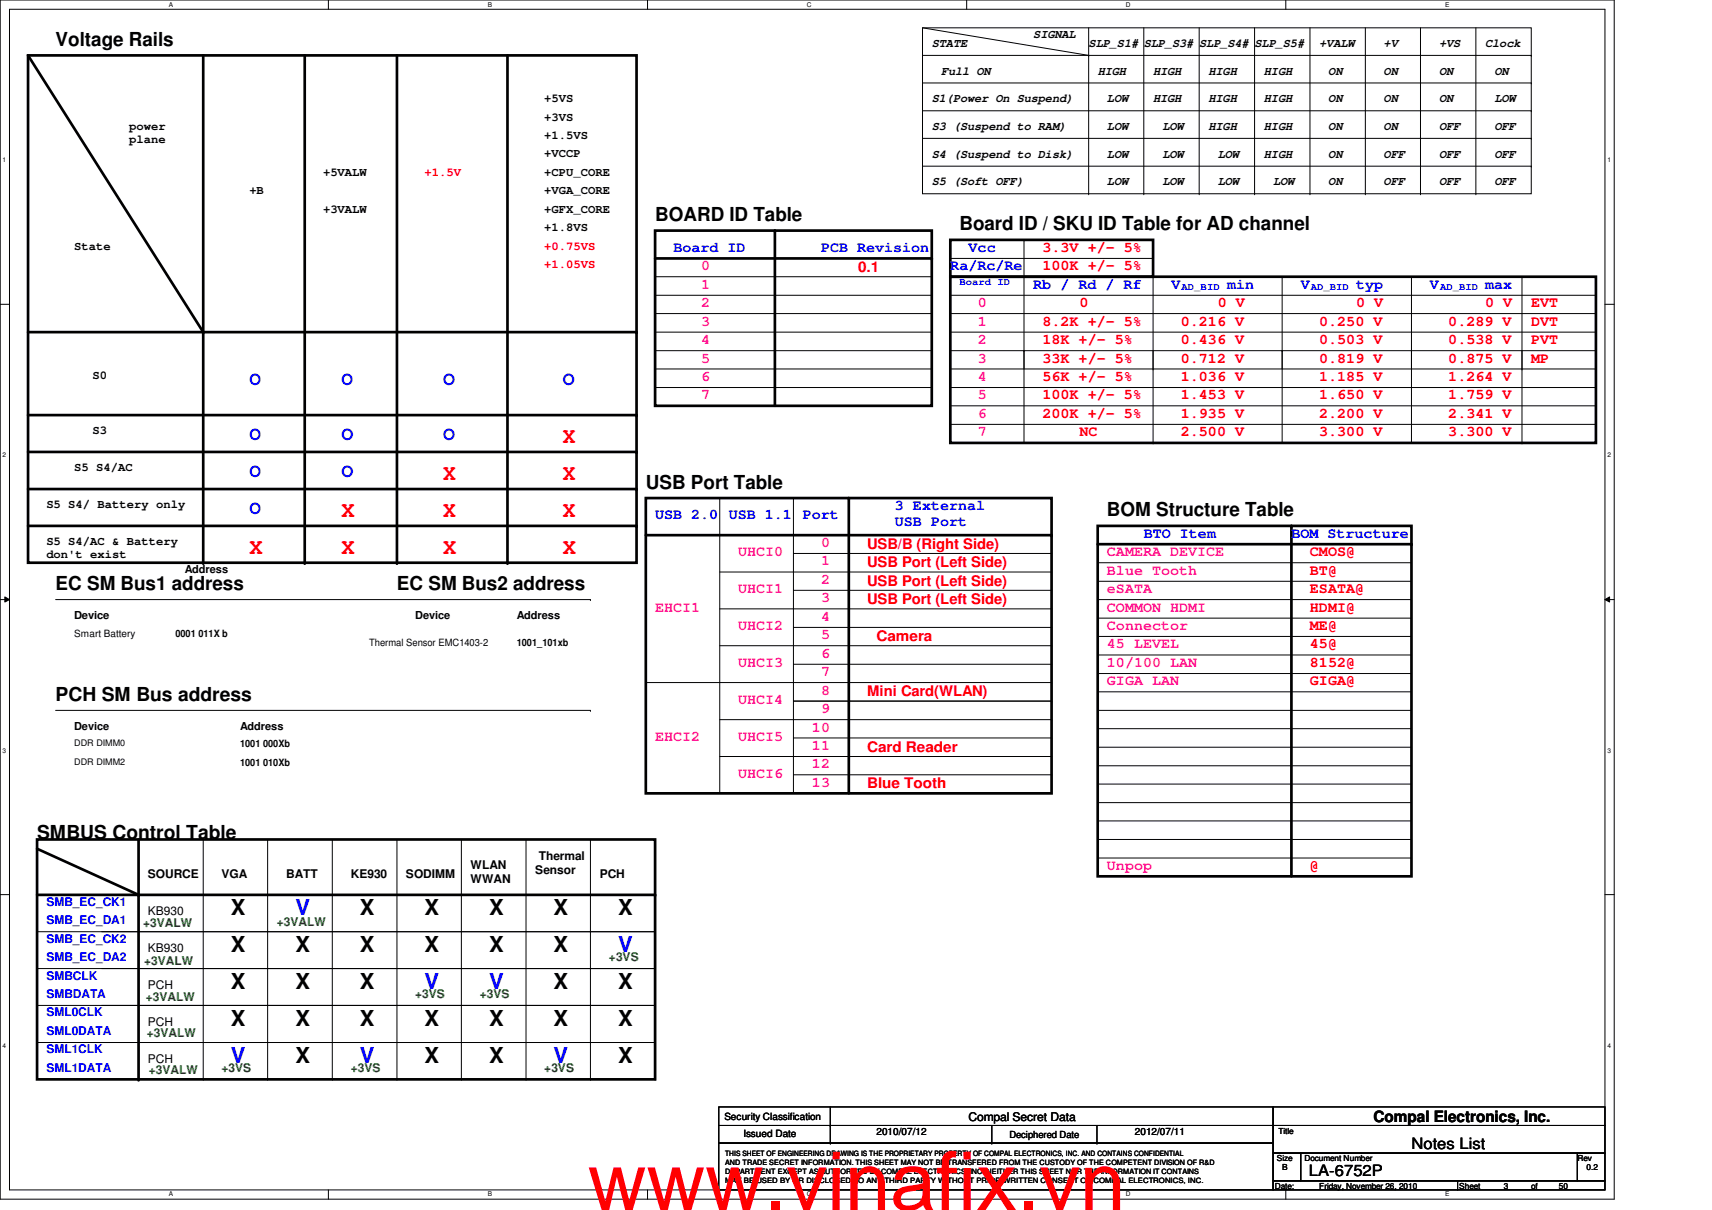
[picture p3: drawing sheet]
<svg xmlns="http://www.w3.org/2000/svg" width="297mm" height="210mm" viewBox="0 0 297 210" stroke-linecap="round" stroke-linejoin="round" font-family="sans-serif">
<defs><g id="words">
<text font-size="14.1" fill="#f00" x="102" y="209.9">www.vinafix.vn</text>
<g font-size="3.8" fill="#f00">
<text x="97.7" y="76.8">X</text>
<text x="76.9" y="83.2">X</text>
<text x="97.7" y="83.2">X</text>
<text x="59.3" y="89.6">X</text>
<text x="76.9" y="89.6">X</text>
<text x="97.7" y="89.6">X</text>
<text x="43.3" y="96.1">X</text>
<text x="59.3" y="96.1">X</text>
<text x="76.9" y="96.1">X</text>
<text x="97.7" y="96.1">X</text>
</g>
<g font-size="3.8">
<text x="40" y="158.7">X</text>
<text x="62.4" y="158.7">X</text>
<text x="73.7" y="158.7">X</text>
<text x="84.9" y="158.7">X</text>
<text x="96.1" y="158.7">X</text>
<text x="107.3" y="158.7">X</text>
<text x="40" y="165.1">X</text>
<text x="51.3" y="165.1">X</text>
<text x="62.4" y="165.1">X</text>
<text x="73.7" y="165.1">X</text>
<text x="84.9" y="165.1">X</text>
<text x="96.1" y="165.1">X</text>
<text x="40" y="171.5">X</text>
<text x="51.3" y="171.5">X</text>
<text x="62.4" y="171.5">X</text>
<text x="96.1" y="171.5">X</text>
<text x="107.3" y="171.5">X</text>
<text x="40" y="177.9">X</text>
<text x="51.3" y="177.9">X</text>
<text x="62.4" y="177.9">X</text>
<text x="73.7" y="177.9">X</text>
<text x="84.9" y="177.9">X</text>
<text x="96.1" y="177.9">X</text>
<text x="107.3" y="177.9">X</text>
<text x="51.3" y="184.4">X</text>
<text x="73.7" y="184.4">X</text>
<text x="84.9" y="184.4">X</text>
<text x="107.3" y="184.4">X</text>
</g>
<g font-size="3.8" fill="#00f">
<text x="51.3" y="158.7">V</text>
<text x="107.3" y="165.1">V</text>
<text x="73.7" y="171.5">V</text>
<text x="84.9" y="171.5">V</text>
<text x="40" y="184.4">V</text>
<text x="62.4" y="184.4">V</text>
<text x="96.1" y="184.4">V</text>
</g>
<g font-size="3.3">
<text x="9.6" y="8">Voltage Rails</text>
<text x="113.7" y="38.4">BOARD ID Table</text>
<text x="166.5" y="40">Board ID / SKU ID Table for AD channel</text>
<text x="112.1" y="84.8">USB Port Table</text>
<text x="192.1" y="89.5">BOM Structure Table</text>
<text x="9.6" y="102.4">EC SM Bus1 address</text>
<text x="68.9" y="102.4">EC SM Bus2 address</text>
<text x="9.6" y="121.5">PCH SM Bus address</text>
<text x="6.4" y="145.5">SMBUS Control Table</text>
</g>
<g font-size="3.3" fill="#00f">
<text x="43.3" y="66.8">O</text>
<text x="59.3" y="66.8">O</text>
<text x="76.9" y="66.8">O</text>
<text x="97.7" y="66.8">O</text>
<text x="43.3" y="76.4">O</text>
<text x="59.3" y="76.4">O</text>
<text x="76.9" y="76.4">O</text>
<text x="43.3" y="82.8">O</text>
<text x="59.3" y="82.8">O</text>
<text x="43.3" y="89.2">O</text>
</g>
<g font-size="2.7">
<text x="238.3" y="194.6">Compal Electronics, Inc.</text>
<text x="244.9" y="199.3">Notes List</text>
<text x="227.1" y="204.1">LA-6752P</text>
</g>
<g font-size="2.5" fill="#00f">
<text x="116.8" y="43.7">Board ID</text>
<text x="142.4" y="43.7">PCB Revision</text>
<text x="164.9" y="46.9">Ra/Rc/Re</text>
<text x="168.1" y="43.7">Vcc</text>
<text x="179.3" y="50.1">Rb / Rd / Rf</text>
<text x="203.3" y="50.1">V</text>
<text x="212.9" y="50.1">min</text>
<text x="225.7" y="50.1">V</text>
<text x="235.3" y="50.1">typ</text>
<text x="248.1" y="50.1">V</text>
<text x="257.7" y="50.1">max</text>
<text x="155.3" y="88.5">3 External</text>
<text x="113.7" y="90.1">USB 2.0</text>
<text x="126.4" y="90.1">USB 1.1</text>
<text x="139.3" y="90.1">Port</text>
<text x="155.3" y="91.3">USB Port</text>
<text x="198.5" y="93.3">BTO Item</text>
<text x="224.1" y="93.3">BOM Structure</text>
</g>
<g font-size="2.5" fill="#f0f">
<text x="121.7" y="46.9">0</text>
<text x="121.7" y="50.1">1</text>
<text x="121.7" y="53.3">2</text>
<text x="169.7" y="53.3">0</text>
<text x="121.7" y="56.5">3</text>
<text x="121.7" y="59.7">4</text>
<text x="169.7" y="56.5">1</text>
<text x="169.7" y="59.7">2</text>
<text x="121.7" y="62.9">5</text>
<text x="169.7" y="62.9">3</text>
<text x="121.7" y="66.1">6</text>
<text x="121.7" y="69.3">7</text>
<text x="169.7" y="66.1">4</text>
<text x="169.7" y="69.3">5</text>
<text x="169.7" y="72.5">6</text>
<text x="169.7" y="75.7">7</text>
<text x="142.4" y="94.9">0</text>
<text x="128.1" y="96.5">UHCI0</text>
<text x="142.4" y="98.1">1</text>
<text x="142.4" y="101.3">2</text>
<text x="192.1" y="99.7">Blue Tooth</text>
<text x="192.1" y="96.5">CAMERA DEVICE</text>
<text x="113.7" y="106.1">EHCI1</text>
<text x="128.1" y="102.9">UHCI1</text>
<text x="142.4" y="104.5">3</text>
<text x="142.4" y="107.7">4</text>
<text x="192.1" y="106.1">COMMON HDMI</text>
<text x="192.1" y="102.9">eSATA</text>
<text x="128.1" y="109.3">UHCI2</text>
<text x="142.4" y="110.9">5</text>
<text x="192.1" y="109.3">Connector</text>
<text x="192.1" y="112.5">45 LEVEL</text>
<text x="128.1" y="115.7">UHCI3</text>
<text x="142.4" y="114.1">6</text>
<text x="142.4" y="117.3">7</text>
<text x="192.1" y="115.7">10/100 LAN</text>
<text x="192.1" y="118.9">GIGA LAN</text>
<text x="128.1" y="122.1">UHCI4</text>
<text x="142.4" y="120.5">8</text>
<text x="142.4" y="123.7">9</text>
<text x="113.7" y="128.5">EHCI2</text>
<text x="128.1" y="128.5">UHCI5</text>
<text x="140.9" y="126.9">10</text>
<text x="140.9" y="130.1">11</text>
<text x="128.1" y="134.9">UHCI6</text>
<text x="140.9" y="133.3">12</text>
<text x="140.9" y="136.5">13</text>
<text x="192.1" y="150.9">Unpop</text>
</g>
<g font-size="2.5" fill="#f00">
<text x="148.9" y="47.2">0.1</text>
<text x="180.9" y="43.7">3.3V +/- 5%</text>
<text x="180.9" y="46.9">100K +/- 5%</text>
<text x="187.3" y="53.3">0</text>
<text x="211.3" y="53.3">0 V</text>
<text x="235.3" y="53.3">0 V</text>
<text x="257.7" y="53.3">0 V</text>
<text x="265.7" y="53.3">EVT</text>
<text x="180.9" y="56.5">8.2K +/- 5%</text>
<text x="180.9" y="59.7">18K +/- 5%</text>
<text x="204.9" y="56.5">0.216 V</text>
<text x="204.9" y="59.7">0.436 V</text>
<text x="228.9" y="56.5">0.250 V</text>
<text x="228.9" y="59.7">0.503 V</text>
<text x="251.3" y="56.5">0.289 V</text>
<text x="251.3" y="59.7">0.538 V</text>
<text x="265.7" y="56.5">DVT</text>
<text x="265.7" y="59.7">PVT</text>
<text x="180.9" y="62.9">33K +/- 5%</text>
<text x="204.9" y="62.9">0.712 V</text>
<text x="228.9" y="62.9">0.819 V</text>
<text x="251.3" y="62.9">0.875 V</text>
<text x="265.7" y="62.9">MP</text>
<text x="180.9" y="66.1">56K +/- 5%</text>
<text x="180.9" y="69.3">100K +/- 5%</text>
<text x="204.9" y="66.1">1.036 V</text>
<text x="204.9" y="69.3">1.453 V</text>
<text x="228.9" y="69.3">1.650 V</text>
<text x="228.9" y="66.1">1.185 V</text>
<text x="251.3" y="69.3">1.759 V</text>
<text x="251.3" y="66.1">1.264 V</text>
<text x="180.9" y="72.5">200K +/- 5%</text>
<text x="187.3" y="75.7">NC</text>
<text x="204.9" y="72.5">1.935 V</text>
<text x="204.9" y="75.7">2.500 V</text>
<text x="228.9" y="72.5">2.200 V</text>
<text x="228.9" y="75.7">3.300 V</text>
<text x="251.3" y="75.7">3.300 V</text>
<text x="251.3" y="72.5">2.341 V</text>
<text x="150.4" y="95.2">USB/B (Right Side)</text>
<text x="150.4" y="101.6">USB Port (Left Side)</text>
<text x="150.4" y="98.4">USB Port (Left Side)</text>
<text x="227.3" y="96.5">CMOS@</text>
<text x="227.3" y="99.7">BT@</text>
<text x="150.4" y="104.8">USB Port (Left Side)</text>
<text x="227.3" y="106.1">HDMI@</text>
<text x="227.3" y="102.9">ESATA@</text>
<text x="152.1" y="111.2">Camera</text>
<text x="227.3" y="109.3">ME@</text>
<text x="227.3" y="112.5">45@</text>
<text x="227.3" y="115.7">8152@</text>
<text x="227.3" y="118.9">GIGA@</text>
<text x="150.4" y="120.8">Mini Card(WLAN)</text>
<text x="150.4" y="130.4">Card Reader</text>
<text x="150.4" y="136.8">Blue Tooth</text>
<text x="227.3" y="150.9">@</text>
</g>
<g font-size="2.1">
<text x="161.7" y="8.1">STATE</text>
<text x="179.3" y="6.6">SIGNAL</text>
<text x="188.9" y="8.1">SLP_S1# SLP_S3#</text>
<text x="208.1" y="8.1">SLP_S4#</text>
<text x="217.7" y="8.1">SLP_S5#</text>
<text x="228.9" y="8.1">+VALW</text>
<text x="240.1" y="8.1">+V</text>
<text x="249.7" y="8.1">+VS</text>
<text x="257.7" y="8.1">Clock</text>
<text x="94.4" y="17.7">+5VS</text>
<text x="161.7" y="17.7">S1(Power On Suspend)</text>
<text x="163.3" y="13">Full ON</text>
<text x="190.5" y="13">HIGH</text>
<text x="192.1" y="17.7">LOW</text>
<text x="200.1" y="17.7">HIGH</text>
<text x="200.1" y="13">HIGH</text>
<text x="209.7" y="17.7">HIGH</text>
<text x="209.7" y="13">HIGH</text>
<text x="219.3" y="17.7">HIGH</text>
<text x="219.3" y="13">HIGH</text>
<text x="230.5" y="13">ON</text>
<text x="230.5" y="17.7">ON</text>
<text x="240.1" y="13">ON</text>
<text x="240.1" y="17.7">ON</text>
<text x="249.7" y="13">ON</text>
<text x="249.7" y="17.7">ON</text>
<text x="259.3" y="17.7">LOW</text>
<text x="259.3" y="13">ON</text>
<text x="22.4" y="22.5">power</text>
<text x="94.4" y="20.9">+3VS</text>
<text x="161.7" y="22.6">S3 (Suspend to RAM)</text>
<text x="192.1" y="22.6">LOW</text>
<text x="201.7" y="22.6">LOW</text>
<text x="209.7" y="22.6">HIGH</text>
<text x="219.3" y="22.6">HIGH</text>
<text x="230.5" y="22.6">ON</text>
<text x="240.1" y="22.6">ON</text>
<text x="249.7" y="22.6">OFF</text>
<text x="259.3" y="22.6">OFF</text>
<text x="22.4" y="24.8">plane</text>
<text x="94.4" y="27.3">+VCCP</text>
<text x="94.4" y="24.1">+1.5VS</text>
<text x="161.7" y="27.3">S4 (Suspend to Disk)</text>
<text x="192.1" y="27.3">LOW</text>
<text x="201.7" y="27.3">LOW</text>
<text x="211.3" y="27.3">LOW</text>
<text x="219.3" y="27.3">HIGH</text>
<text x="230.5" y="27.3">ON</text>
<text x="240.1" y="27.3">OFF</text>
<text x="249.7" y="27.3">OFF</text>
<text x="259.3" y="27.3">OFF</text>
<text x="43.3" y="33.7">+B</text>
<text x="56" y="30.5">+5VALW</text>
<text x="94.4" y="30.5">+CPU_CORE</text>
<text x="94.4" y="33.7">+VGA_CORE</text>
<text x="161.7" y="32.1">S5 (Soft OFF)</text>
<text x="192.1" y="32.1">LOW</text>
<text x="201.7" y="32.1">LOW</text>
<text x="211.3" y="32.1">LOW</text>
<text x="220.9" y="32.1">LOW</text>
<text x="230.5" y="32.1">ON</text>
<text x="240.1" y="32.1">OFF</text>
<text x="249.7" y="32.1">OFF</text>
<text x="259.3" y="32.1">OFF</text>
<text x="56" y="36.9">+3VALW</text>
<text x="94.4" y="36.9">+GFX_CORE</text>
<text x="94.4" y="40.1">+1.8VS</text>
<text x="12.9" y="43.3">State</text>
<text x="16" y="65.7">S0</text>
<text x="16" y="75.3">S3</text>
<text x="12.9" y="81.7">S5 S4/AC</text>
<text x="8" y="88.1">S5 S4/ Battery only</text>
<text x="8" y="94.5">S5 S4/AC &amp; Battery</text>
<text x="8" y="96.9">don't exist</text>
<text x="93.5" y="149.1">Thermal</text>
<text x="25.7" y="152.3">SOURCE</text>
<text x="38.4" y="152.3">VGA</text>
<text x="49.7" y="152.3">BATT</text>
<text x="60.9" y="152.3">KE930</text>
<text x="70.4" y="152.3">SODIMM</text>
<text x="81.7" y="150.7">WLAN</text>
<text x="81.7" y="153.2">WWAN</text>
<text x="92.9" y="151.6">Sensor</text>
<text x="104.1" y="152.3">PCH</text>
<text x="25.7" y="158.7">KB930</text>
<text x="25.7" y="165.1">KB930</text>
<text x="25.7" y="171.5">PCH</text>
<text x="25.7" y="177.9">PCH</text>
<text x="25.7" y="184.3">PCH</text>
<text x="168.1" y="194.4">Compal Secret Data</text>
</g>
<g font-size="2.1" fill="#f00">
<text x="73.7" y="30.5">+1.5V</text>
<text x="94.4" y="43.3">+0.75VS</text>
<text x="94.4" y="46.5">+1.05VS</text>
</g>
<g font-size="2.1" fill="#00f">
<text x="8" y="157.1">SMB_EC_CK1</text>
<text x="8" y="160.3">SMB_EC_DA1</text>
<text x="8" y="163.5">SMB_EC_CK2</text>
<text x="8" y="166.8">SMB_EC_DA2</text>
<text x="8" y="169.9">SMBCLK</text>
<text x="8" y="173.1">SMBDATA</text>
<text x="8" y="176.3">SML0CLK</text>
<text x="8" y="179.5">SML0DATA</text>
<text x="8" y="182.8">SML1CLK</text>
<text x="8" y="185.9">SML1DATA</text>
</g>
<g font-size="2.1" fill="#008000">
<text x="24.8" y="160.8">+3VALW</text>
<text x="48" y="160.7">+3VALW</text>
<text x="25" y="167.4">+3VALW</text>
<text x="105.7" y="166.8">+3VS</text>
<text x="25.3" y="173.6">+3VALW</text>
<text x="72" y="173.1">+3VS</text>
<text x="83.3" y="173.1">+3VS</text>
<text x="25.5" y="179.9">+3VALW</text>
<text x="38.4" y="185.9">+3VS</text>
<text x="60.9" y="185.9">+3VS</text>
<text x="94.4" y="185.9">+3VS</text>
<text x="25.8" y="186.3">+3VALW</text>
</g>
<g font-size="1.9">
<text x="32" y="99.4">Address</text>
<text x="12.9" y="107.4">Device</text>
<text x="72" y="107.4">Device</text>
<text x="89.7" y="107.4">Address</text>
<text x="12.9" y="126.6">Device</text>
<text x="41.7" y="126.6">Address</text>
</g>
<g font-size="1.7" fill="#00f">
<text x="166.5" y="49.5">Board ID</text>
<text x="205" y="50.3">AD_BID</text>
<text x="227.5" y="50.3">AD_BID</text>
<text x="249.8" y="50.3">AD_BID</text>
</g>
<g font-size="1.7">
<text x="12.9" y="110.4">Smart Battery</text>
<text x="30.4" y="110.4">0001 011X b</text>
<text x="64" y="112">Thermal Sensor EMC1403-2</text>
<text x="89.7" y="112">1001_101xb</text>
<text x="41.7" y="129.6">1001 000Xb</text>
<text x="41.7" y="132.8">1001 010Xb</text>
<text x="125.7" y="194.3">Security Classification</text>
<text x="129" y="197.3">Issued Date</text>
<text x="152.1" y="196.8">2010/07/12</text>
<text x="175.1" y="197.4">Deciphered Date</text>
<text x="196.9" y="196.8">2012/07/11</text>
</g>
<g font-size="1.6">
<text x="12.9" y="129.5">DDR DIMM0</text>
<text x="12.9" y="132.7">DDR DIMM2</text>
</g>
<g font-size="1.4">
<text x="221.8" y="196.8">Title</text>
<text x="221.5" y="201.4">Size</text>
<text x="222.5" y="203">B</text>
<text x="226.3" y="201.4">Document Number</text>
<text x="273.7" y="201.4">Rev</text>
<text x="275.3" y="203">0.2</text>
<text x="221.2" y="206.2">Date:</text>
<text x="228.9" y="206.2">Friday, November 26, 2010</text>
<text x="253.2" y="206.2">Sheet</text>
<text x="260.9" y="206.2">3</text>
<text x="265.7" y="206.2">of</text>
<text x="270.5" y="206.2">50</text>
</g>
<g font-size="1.3">
<text x="125.8" y="203.6">DEPARTMENT EXCEPT AS AUTHORIZED BY COMPAL ELECTRONICS, INC. NEITHER THIS SHEET NOR THE INFORMATION IT CONTAINS</text>
<text x="125.8" y="200.6">THIS SHEET OF ENGINEERING DRAWING IS THE PROPRIETARY PROPERTY OF COMPAL ELECTRONICS, INC. AND CONTAINS CONFIDENTIAL</text>
<text x="125.8" y="202.1">AND TRADE SECRET INFORMATION. THIS SHEET MAY NOT BE TRANSFERED FROM THE CUSTODY OF THE COMPETENT DIVISION OF R&amp;D</text>
<text x="125.8" y="205.1">MAY BE USED BY OR DISCLOSED TO ANY THIRD PARTY WITHOUT PRIOR WRITTEN CONSENT OF COMPAL ELECTRONICS, INC.</text>
</g>
<g font-size="1.1">
<text x="29.3" y="1.1">A</text>
<text x="84.6" y="1.1">B</text>
<text x="140" y="1.1">C</text>
<text x="195.4" y="1.1">D</text>
<text x="250.7" y="1.1">E</text>
<text x=".5" y="28.2">1</text>
<text x="278.9" y="28.2">1</text>
<text x=".5" y="79.3">2</text>
<text x="278.9" y="79.3">2</text>
<text x=".5" y="130.6">3</text>
<text x="278.9" y="130.6">3</text>
<text x=".5" y="181.7">4</text>
<text x="278.9" y="181.7">4</text>
<text x="29.3" y="207.6">A</text>
<text x="84.6" y="207.6">B</text>
<text x="140" y="207.6">C</text>
<text x="195.4" y="207.6">D</text>
<text x="250.7" y="207.6">E</text>
</g>
</g></defs>
<path d="M0 0h280.1v208h-280.1zM1.6 1.6h276.9v204.8h-276.9z" fill="none" stroke="#000" stroke-width=".17"/>
<g fill="#fff">
<path d="M29.3 .2h.7v1.2h-.7z"/>
<path d="M29.3 206.6h.7v1.2h-.7z"/>
</g>
<path d="M57 0v1.6M57 206.4v1.6" fill="none" stroke="#000" stroke-width=".17"/>
<g fill="#fff">
<path d="M84.6 .2h.7v1.2h-.7z"/>
<path d="M84.6 206.6h.7v1.2h-.7z"/>
</g>
<path d="M112.3 0v1.6M112.3 206.4v1.6" fill="none" stroke="#000" stroke-width=".17"/>
<g fill="#fff">
<path d="M140 .2h.8v1.2h-.8z"/>
<path d="M140 206.6h.8v1.2h-.8z"/>
</g>
<path d="M167.7 0v1.6M167.7 206.4v1.6" fill="none" stroke="#000" stroke-width=".17"/>
<g fill="#fff">
<path d="M195.4 .2h.7v1.2h-.7z"/>
<path d="M195.4 206.6h.7v1.2h-.7z"/>
</g>
<path d="M223.1 0v1.6M223.1 206.4v1.6" fill="none" stroke="#000" stroke-width=".17"/>
<g fill="#fff">
<path d="M250.7 .2h.8v1.2h-.8z"/>
<path d="M250.7 206.6h.8v1.2h-.8z"/>
<path d="M.5 27.2h.6v1.2h-.6z"/>
<path d="M278.9 27.2h.6v1.2h-.6z"/>
<path d="M.5 78.4h.6v1.1h-.6z"/>
<path d="M278.9 78.4h.6v1.1h-.6z"/>
</g>
<path d="M0 52.8h1.6M278.5 52.8h1.6" fill="none" stroke="#000" stroke-width=".17"/>
<g fill="#fff">
<path d="M.5 129.6h.6v1.2h-.6z"/>
<path d="M278.9 129.6h.6v1.2h-.6z"/>
</g>
<path d="M0 104h1.6M.8 103.5l.8 .5-.8 .4zM278.5 104l.8-.5v.9zM278.5 104h1.6" fill="none" stroke="#000" stroke-width=".17"/>
<path d="M.8 103.5l.8 .5-.8 .4zM278.5 104l.8-.5v.9z" fill="#000"/>
<g fill="#fff">
<path d="M.5 180.8h.6v1.1h-.6z"/>
<path d="M278.9 180.8h.6v1.1h-.6z"/>
</g>
<g fill="none" stroke="#000" stroke-width=".17">
<path d="M160.1 4.8h105.6v28.8h-105.6zM160.1 9.6h105.6M160.1 14.4h105.6M160.1 19.2h105.6M160.1 4.8l28.8 4.8M188.9 9.6h.1M188.9 4.8v28.8M198.5 4.8v28.8M208.1 4.8v28.8M217.7 4.8v28.8M227.3 4.8v28.8M236.9 4.8v28.8"/>
<path d="M246.5 4.8v28.8M256.1 4.8v28.8M265.7 9.6h.1M265.7 14.4h.1M265.7 19.2h.1M160.1 24h105.6M160.1 28.8h105.6M188.9 33.6h.1M198.5 33.6h.1M208.1 33.6h.1M217.7 33.6h.1M227.3 33.6h.1"/>
<path d="M236.9 33.6h.1M246.5 33.6h.1M256.1 33.6h.1M265.7 24h.1M265.7 28.8h.1M113.7 57.6h48M113.7 48h48M113.7 54.4h48M113.7 51.2h48M161.7 57.6h.1M161.7 48h.1M161.7 54.4h.1"/>
<path d="M161.7 51.2h.1M164.9 57.6h112M164.9 54.4h112M164.9 51.2h112M164.9 44.8h35.2M177.7 41.6h.1M177.7 41.6v35.2M200.1 44.8h.1M200.1 48v28.8M222.5 48h.1M222.5 48v28.8M244.9 48h.1"/>
<path d="M244.9 48v28.8M264.1 48v28.8M276.9 51.2h.1M276.9 54.4h.1M276.9 57.6h.1M113.7 67.2h48M113.7 64h48M113.7 60.8h48M161.7 67.2h.1M161.7 64h.1M161.7 60.8h.1M164.9 67.2h112"/>
<path d="M164.9 64h112M164.9 60.8h112M164.9 70.4h112M164.9 73.6h112M177.7 60.8h.1M200.1 64h.1M200.1 76.8h.1M222.5 60.8h.1M244.9 60.8h.1M264.1 64h.1M264.1 76.8h.1M276.9 60.8h.1"/>
<path d="M276.9 64h.1M276.9 67.2h.1M276.9 70.4h.1M276.9 73.6h.1M124.9 86.4h.1M124.9 86.4v51.2M124.9 99.2h57.6M137.7 86.4h.1M137.7 86.4v51.2M137.7 96h44.8M182.5 96h.1M182.5 99.2h.1"/>
<path d="M190.5 97.6h54.4M244.9 97.6h.1M9.6 104h92.8M102.4 104h.1M112.1 118.4h70.4M124.9 105.6h57.6M124.9 112h57.6M137.7 102.4h44.8M137.7 108.8h44.8M137.7 115.2h44.8M182.5 102.4h.1M182.5 105.6h.1"/>
<path d="M182.5 108.8h.1M182.5 112h.1M182.5 118.4h.1M182.5 115.2h.1M190.5 104h54.4M190.5 100.8h54.4M190.5 107.2h54.4M190.5 110.4h54.4M190.5 113.6h54.4M190.5 116.8h54.4M244.9 100.8h.1M244.9 104h.1"/>
<path d="M244.9 107.2h.1M244.9 110.4h.1M244.9 113.6h.1M244.9 116.8h.1M9.6 123.2h92.8M102.4 123.2h.1M124.9 124.8h57.6M124.9 131.2h57.6M137.7 128h44.8M137.7 134.4h44.8M137.7 121.6h44.8M182.5 124.8h.1"/>
<path d="M182.5 128h.1M182.5 131.2h.1M182.5 134.4h.1M182.5 121.6h.1M190.5 123.2h54.4M190.5 136h54.4M190.5 139.2h54.4M190.5 132.8h54.4M190.5 120h54.4M190.5 126.4h54.4M190.5 129.6h54.4M244.9 136h.1"/>
<path d="M244.9 139.2h.1M244.9 132.8h.1M244.9 120h.1M244.9 123.2h.1M244.9 126.4h.1M244.9 129.6h.1M0 155.2h1.6M35.3 145.6v41.6M46.4 145.6v41.6M57.7 145.6v41.6M68.9 145.6v41.6M80 145.6v41.6"/>
<path d="M91.3 145.6v41.6M102.4 145.6v41.6M113.7 145.6v41.6M190.5 148.8h54.4M190.5 142.4h54.4M190.5 145.6h54.4M244.9 148.8h.1M244.9 142.4h.1M244.9 145.6h.1M278.5 155.2h1.6M6.4 161.6h107.3M6.4 174.4h107.3"/>
<path d="M6.4 168h107.3M113.7 161.6h.1M113.7 174.4h.1M113.7 168h.1M6.4 180.8h107.3M35.3 187.2h.1M46.4 187.2h.1M57.7 187.2h.1M68.9 187.2h.1M80 187.2h.1M91.3 187.2h.1M102.4 187.2h.1"/>
<path d="M113.7 180.8h.1M113.7 187.2h.1M124.7 192h96.2v3.2h-96.2zM124.7 195.2h96.2v3.1h-96.2zM124.7 198.3h96.2v8.1h-96.2zM144.1 195.2h.1M144.1 198.3h.1M144.1 192v6.3M172.1 198.3h.1M172.1 195.2v3.1M190.3 198.3h.1M190.3 195.2v3.1"/>
<path d="M220.9 192h57.6v3.2h-57.6zM220.9 195.2h57.6v4.8h-57.6zM220.9 200h4.8v4.9h-4.8zM220.9 204.9h32v1.5h-32zM225.7 200h48v4.9h-48zM252.9 204.9h25.6v1.5h-25.6zM273.7 200h4.8v4.9h-4.8z"/>
</g>
<g fill="none" stroke="#000" stroke-width=".47">
<path d="M4.9 9.6h105.5v88h-105.5zM4.9 9.6l30.4 48M35.3 9.6v88M52.9 9.6v88M68.9 9.6v88M88 9.6v88M4.9 57.6h105.5M113.7 40h48v30.4h-48zM113.7 44.8h48M134.4 40v30.4M164.9 41.6h35.2v6.4h-35.2zM164.9 48h112v28.8h-112z"/>
<path d="M4.9 78.4h105.5M4.9 72h105.5M4.9 84.8h105.5M4.9 91.2h105.5M112.1 86.4h70.4v51.2h-70.4zM112.1 92.8h70.4M147.3 86.4v51.2M190.5 91.2h54.4v60.8h-54.4zM190.5 94.4h54.4M224.1 91.2v60.8M6.4 145.6h107.3v41.6h-107.3zM6.4 155.2h107.3"/>
<path d="M6.4 147.2l17.6 8M24 145.6v41.6"/>
</g>
<g fill="#000">
<circle cx="35.3" cy="57.6" r=".23"/>
<circle cx="110.4" cy="57.6" r=".23"/>
<circle cx="134.4" cy="40" r=".23"/>
<circle cx="161.7" cy="44.8" r=".23"/>
<circle cx="110.4" cy="78.4" r=".23"/>
<circle cx="110.4" cy="72" r=".23"/>
<circle cx="35.3" cy="97.6" r=".23"/>
<circle cx="52.9" cy="97.6" r=".23"/>
<circle cx="68.9" cy="97.6" r=".23"/>
<circle cx="88" cy="97.6" r=".23"/>
<circle cx="110.4" cy="84.8" r=".23"/>
<circle cx="110.4" cy="91.2" r=".23"/>
<circle cx="147.3" cy="86.4" r=".23"/>
<circle cx="182.5" cy="92.8" r=".23"/>
<circle cx="224.1" cy="91.2" r=".23"/>
<circle cx="244.9" cy="94.4" r=".23"/>
<circle cx="24" cy="155.2" r=".23"/>
<circle cx="113.7" cy="155.2" r=".23"/>
<circle cx="24" cy="187.2" r=".23"/>
</g>
<use href="#words"/>
</svg>
